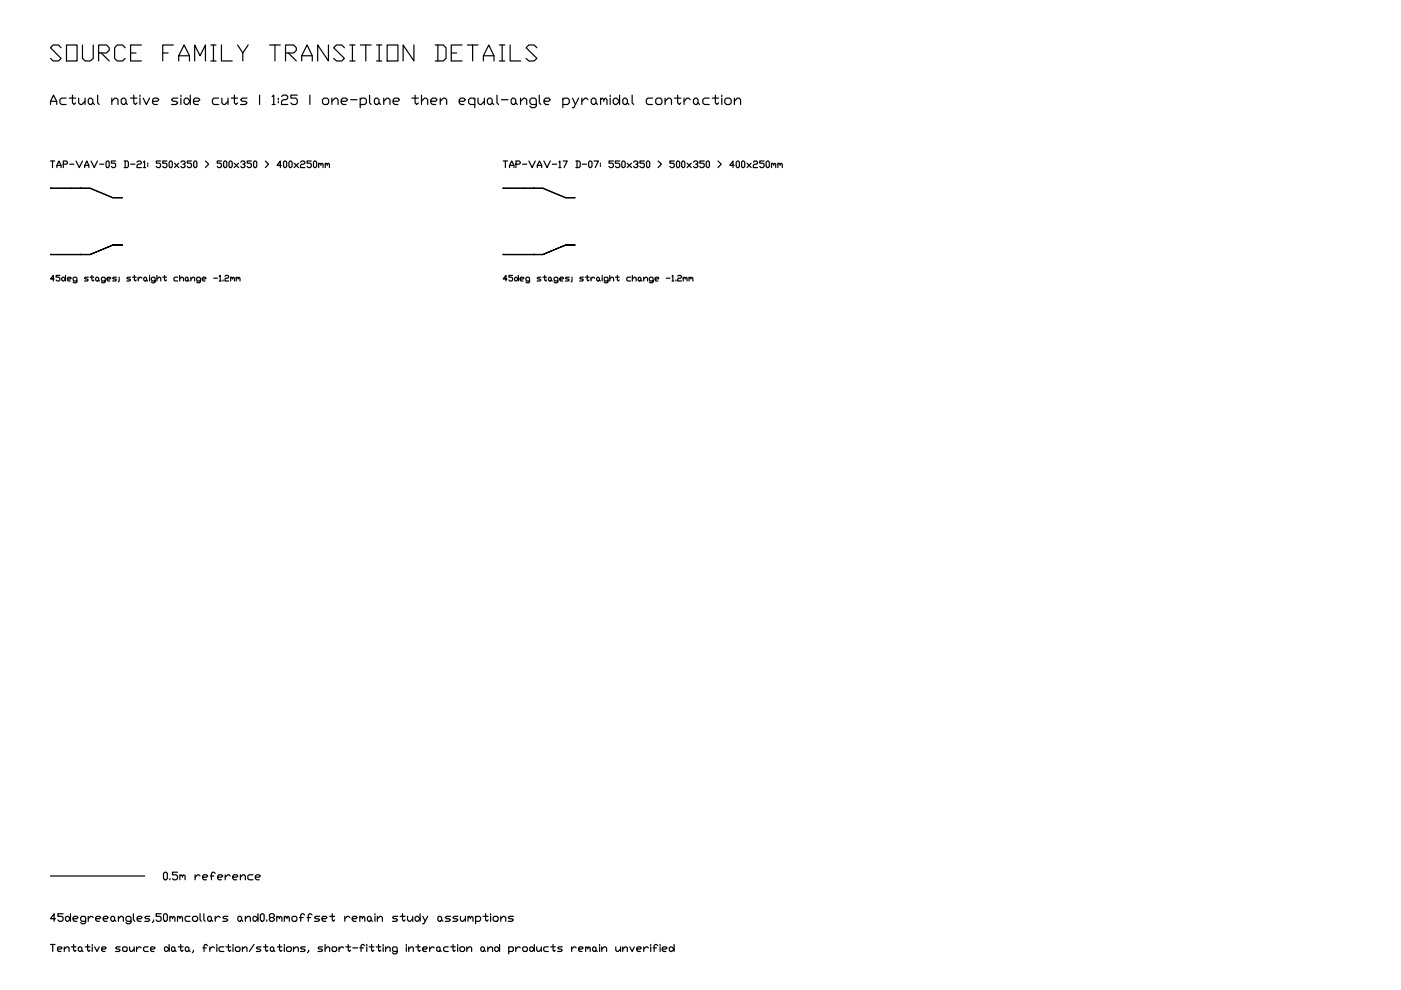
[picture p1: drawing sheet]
<svg xmlns="http://www.w3.org/2000/svg" width="297mm" height="210mm" viewBox="0 0 297 210" stroke-linecap="round" stroke-linejoin="round" font-family="sans-serif">
<defs><g id="words">
<text font-size="6.6" x="9.5" y="14.1">SOURCE FAMILY TRANSITION DETAILS</text>
<text font-size="4.4" x="33.5" y="187.7">0.5m reference</text>
</g></defs>
<!-- layer: BSA_DETAIL_CUT -->
<g fill="none" stroke="#000" stroke-width=".25">
<path d="M10.7 39.9h.1M10.7 39.9h6.4M17.1 39.9h.1M17.1 39.9h2M19.1 39.9l4.8 2h2.1M106.7 39.9h.1M106.7 39.9h6.4M113.1 39.9h.1M113.1 39.9h2M115.1 39.9l4.8 2h2M10.7 53.9h.1M10.7 53.9l6.4 .1"/>
<path d="M10.7 53.9h6.4M17.1 53.9h.1M17.1 53.9h2l4.8-1.9-4.8 2h-2M17.1 53.9v.1M23.9 52h2.1zM26 52h.1M26 41.9h.1M106.7 53.9h.1M106.7 53.9l6.4 .1M106.7 53.9h6.4M113.1 53.9h.1M113.1 53.9h2l4.8-1.9-4.8 2h-2"/>
<path d="M113.1 53.9v.1M119.9 52h2zM121.9 52h.1M121.9 41.9h.1"/>
</g>
<!-- layer: BSA_DETAIL_NOTES -->
<g fill="none" stroke="#000" stroke-width=".25">
<path d="M10.7 22.2v-.7l.6-1.3 .7 1.3v.7M10.7 34.1h.9M10.7 21.5h1.3M11.1 34.1v1.4M12.1 35.5v-.4l.4-1 .5 1v.4M12.1 35.1h.9M13.4 34.8h.7l.2-.4-.2-.3h-.7v1.4M14 20.8h-1l-.3 .3v.7l.3 .4h1M14.7 20.8h1.3M14.8 34.8h.9M15.4 20.2v1.6l.3 .4 .3-.4M16.1 34.1l.7 1.4 .7-1.4"/>
<path d="M16.7 20.8v1l.3 .4h.4l.6-.7M17.9 35.5v-.4l.5-1 .4 1v.4M17.9 35.1h.9M18 20.8v1.4M19 20.8h.3l.4 .3v.7l-.4 .4h-.3l-.3-.4v-.7zM19.3 34.1l.7 1.4 .7-1.4M19.7 21.8l.3 .4M20.7 20.2v1.6l.3 .4M21.1 34.8h.9M22.7 34.1h.2l.3 .3v.9l-.3 .2h-.2l-.2-.2v-.9zM23.7 21.5l.6-.7h.4l.3 .3v1.1M23.7 20.8v1.4"/>
<path d="M24.5 34.1h-.9v.5h.7l.2 .2v.5l-.2 .2h-.5l-.2-.2M25.7 21.1l.3-.3h.4l.3 .3v.7l-.3 .4h-.4l-.3-.4zM26.3 34.1h.7l.2 .3v.9l-.2 .2h-.7M26.5 34.1v1.4M26.7 21.8l.3 .4M27.7 34.8h.9M27.7 20.8h1.3M28.4 20.2v1.6l.3 .4 .3-.4M29 34.4l.3-.3h.4l.3 .3v.2l-.3 .2h-.4l-.3 .3v.4h1M29.7 20.2v.3M29.7 20.8v1.4M30.4 20.8l.6 1.4 .7-1.4"/>
<path d="M30.4 34.4l.2-.3v1.4M30.4 35.5h.5M31.3 34.6v.2M31.3 35.1v.2M32.3 21.5h1.1l.3-.4-.3-.3h-.7l-.4 .3v.7l.4 .4h.7M34 34.1h-.9v.5h.7l.2 .2v.5l-.2 .2h-.4l-.3-.2M35.4 34.1h-.9v.5h.7l.2 .2v.5l-.2 .2h-.5l-.2-.2M36.1 34.1h.2l.2 .3v.9l-.2 .2h-.2l-.2-.2v-.9zM37 34.6l.9 .9M37.7 20.8h-1l-.3 .3 .3 .4h.6l.4 .3-.4 .4h-.9M37.9 34.6l-.9 .9M38.4 34.4l.2-.3h.4l.2 .5-.4 .2"/>
<path d="M38.4 20.2v.3M38.4 20.8v1.4M39 34.8l.2 .3-.2 .4h-.4l-.2-.2M39 21.1l.4-.3h.3l.6 .7-.6 .7h-.3l-.4-.4zM40.3 20.2v2M40.6 34.1h-.9v.5h.7l.2 .2v.5l-.2 .2h-.5l-.2-.2M41 21.5h1l.4-.4-.4-.3h-.6l-.4 .3v.7l.4 .4h.6M41.3 34.1h.2l.2 .3v.9l-.2 .2h-.2l-.2-.2v-.9zM43.6 34.1l.6 .7-.6 .7M46.4 20.8h-1.1l-.3 .3v.7l.3 .4h1.1M46.9 34.1h-.8v.5h.6l.2 .2v.5l-.2 .2h-.4l-.2-.2M47 20.8v1l.4 .4h.3l.6-.7"/>
<path d="M47.6 34.1h.3l.2 .3v.9l-.2 .2h-.3l-.2-.2v-.9zM48.3 20.8v1.4M48.8 34.1l.4 .3v.9l-.2 .2h-.2l-.2-.2v-.9zM49 20.8h1.4M49.7 34.6l.9 .9M49.7 20.2v1.6l.3 .4 .4-.4M50.6 34.6l-.9 .9M51.1 34.4l.2-.3h.4l.2 .5-.4 .2M51.7 34.8l.2 .3-.2 .4h-.4l-.2-.2M52.4 20.8h-1l-.4 .3 .4 .4h.6l.4 .3-.4 .4h-1M53.3 34.1h-.9v.5h.7l.2 .2v.5l-.2 .2h-.5l-.2-.2M54 34.1h.2l.2 .3v.9l-.2 .2h-.2l-.2-.2v-.9z"/>
<path d="M55 20.2v2M56.3 34.1l.6 .7-.6 .7M57.7 20.5l.3-.3v2M57.7 22.2h.6M59 20.8v.3M59 21.5v.3M59.6 35.1h-.8l.6-1v1.4M59.7 20.5l.3-.3h.7l.3 .3v.3l-.3 .3h-.7l-.3 .4v.7h1.3M60.3 34.1l.5 .3v.9l-.3 .2h-.2l-.2-.2v-.9zM61.5 34.1l.4 .3v.9l-.2 .2h-.2l-.2-.2v-.9zM62.4 34.6l.9 .9M63 20.2h-1.3v.6h1l.3 .3v.7l-.3 .4h-.7l-.3-.4"/>
<path d="M63.3 34.6l-.9 .9M63.7 34.4l.3-.3h.4l.2 .3v.2l-.2 .2h-.4l-.3 .3v.4h.9M65.7 20.2v2M66 34.1h-.9v.5h.7l.2 .2v.5l-.2 .2h-.5l-.2-.2M66.7 34.1l.4 .3v.9l-.2 .2h-.2l-.2-.2v-.9zM67.6 34.8l.2-.2 .2 .5M67.6 34.6v.9M68 34.8l.2-.2 .3 .2v.7M68.4 21.1l.3-.3h.6l.4 .3v.7l-.4 .4h-.6l-.3-.4zM69 34.8l.2-.2 .2 .5M69 34.6v.9M69.4 34.8l.2-.2 .2 .2v.7"/>
<path d="M70.4 21.5l.6-.7h.4l.3 .3v1.1M70.4 20.8v1.4M72.3 21.5h1.1l.3-.4-.3-.3h-.7l-.4 .3v.7l.4 .4h.7M74.3 21.1h1.4M76.4 21.1l.3-.3h.6l.4 .3v.7l-.4 .4h-.9M76.4 20.8v2M78.4 20.2v1.6l.3 .4M79.7 20.8h.3l.3 .3v.7l-.3 .4h-.3l-.3-.4v-.7zM80.3 21.8l.4 .4M81.4 21.5l.6-.7h.3l.4 .3v1.1M81.4 20.8v1.4M83.4 21.5h1l.3-.4-.3-.3h-.7l-.3 .3v.7l.3 .4h.7"/>
<path d="M87.3 20.8h1.4M88 20.2v1.6l.3 .4 .4-.4M89.4 21.5l.6-.7h.3l.4 .3v1.1M89.4 20.2v2M91.4 21.5h1l.3-.4-.3-.3h-.7l-.3 .3v.7l.3 .4h.7M93.3 21.5l.7-.7h.4l.3 .3v1.1M93.3 20.8v1.4M97.4 21.5h.9l.4-.4-.4-.3h-.6l-.3 .3v.7l.3 .4h.6M100.7 21.1l-.3-.3h-.7l-.3 .3v.7l.3 .4h1M100.7 20.8v2M101.3 20.8v1l.4 .4h.3l.7-.7M102.7 20.8v1.4"/>
<path d="M103.3 21.1l.4-.3h.3l.4 .3v.7l-.4 .4h-.3l-.4-.4zM104.4 21.8l.3 .4M105.4 20.2v1.6l.3 .4M106.3 21.1h1.4M106.7 34.1h.9M107.1 34.1v1.4M108 35.5v-.4l.5-1 .5 1v.4M108 35.1h1M108.7 20.8h.3l.3 .3v.7l-.3 .4h-.3l-.3-.4v-.7zM109.3 21.8l.4 .4M109.4 34.8h.7l.2-.2v-.2l-.2-.3h-.7v1.4M110.4 21.5l.6-.7h.3l.4 .3v1.1"/>
<path d="M110.4 20.8v1.4M110.8 34.8h.9M112.1 34.1l.7 1.4 .7-1.4M113.7 22.2h-1l-.3-.4v-.7l.3-.3h.7l.3 .3v1.4l-.3 .3h-.7l-.3-.3M113.9 35.5v-.4l.5-1 .5 1v.4M113.9 35.1h1M114.3 20.2v1.6l.4 .4M115.3 34.1l.7 1.4 .7-1.4M115.4 21.5h.9l.4-.4-.4-.3h-.6l-.3 .3v.7l.3 .4h.6M117.1 34.8h.9M118.5 34.4l.2-.3v1.4M118.5 35.5h.4"/>
<path d="M119.3 21.1l.4-.3h.7l.3 .3v.7l-.3 .4h-1.1M119.3 20.8v2M119.4 34.1h.9l-.7 1.4M121.4 20.8l.6 1.4M122.1 34.1h.7l.2 .3v.9l-.2 .2h-.7M122.3 34.1v1.4M122.7 20.8l-1 2h-.3M123.4 20.8v1.4M123.4 34.8h1M124.7 21.1l-.4-.3h-.3l-.6 .7M125.1 34.1l.4 .3v.9l-.2 .2-.5-.2v-.9zM125.3 21.1l.4-.3h.3l.4 .3v.7l-.4 .4h-.3l-.4-.4z"/>
<path d="M125.9 34.1h1l-.7 1.4M126.4 21.8l.3 .4M127.3 34.6v.2M127.3 35.1v.2M127.3 21.1l.4-.3 .3 .3v.4M127.3 20.8v1.4M128 21.1l.4-.3 .3 .3v1.1M129.4 20.2v.3M129.4 20.8v1.4M130 21.1l.3-.3h.4l.7 .7-.7 .7h-.4l-.3-.4zM130 34.1h-.9v.5h.7l.2 .2v.5l-.2 .2h-.4l-.3-.2M131.4 20.2v2"/>
<path d="M131.4 34.1h-.9v.5h.6l.3 .2v.5l-.3 .2h-.4l-.2-.2M131.8 34.4l.3-.3 .4 .3v.9l-.2 .2-.5-.2zM132.3 20.8h.4l.3 .3v.7l-.3 .4h-.4l-.3-.4v-.7zM133 34.6l.9 .9M133 21.8l.3 .4M133.9 34.6l-.9 .9M134 20.2v1.6l.4 .4M134.3 34.4l.3-.3h.4l.3 .5-.5 .2M135 34.8l.3 .3-.3 .4h-.4l-.3-.2M136.6 34.1h-.9v.5h.7l.2 .2v.5l-.2 .2h-.5l-.2-.2M137.3 34.1l.5 .3v.9l-.3 .2h-.2l-.2-.2v-.9zM138.3 20.8h-.9l-.4 .3v.7l.4 .4h.9"/>
<path d="M139 21.1l.4-.3h.6l.3 .3v.7l-.3 .4h-.6l-.4-.4zM139.5 34.1l.8 .7-.8 .7M141 21.5l.7-.7h.3l.4 .3v1.1M141 20.8v1.4M143 34.1h-1v.5h.7l.3 .2v.5l-.3 .2h-.4l-.3-.2M143 20.8h1.4M143.6 34.1l.5 .3v.9l-.3 .2h-.2l-.2-.2v-.9zM143.7 20.2v1.6l.3 .4 .4-.4M144.5 34.4l.3-.3h.2l.2 .3v.9l-.2 .2-.5-.2zM145 20.8v1.4M145.7 34.6l.9 .9M146.3 21.1l-.3-.3h-.3l-.7 .7"/>
<path d="M146.6 34.6l-.9 .9M147 34.4l.3-.3h.4l.3 .5-.5 .2M147 21.1l.4-.3h.3l.3 .3v.7l-.3 .4h-.3l-.4-.4zM147.7 34.8l.3 .3-.3 .4h-.4l-.3-.2M148 21.8l.3 .4M149.3 34.1h-.9v.5h.7l.2 .2v.5l-.2 .2h-.5l-.2-.2M149.7 34.4l.3-.3h.2l.2 .3v.9l-.2 .2-.5-.2zM150.4 20.8h-1l-.4 .3v.7l.4 .4h1M151 20.8h1.4M151.7 20.2v1.6l.3 .4 .4-.4M152.2 34.1l.7 .7-.7 .7M153 20.2v.3"/>
<path d="M153 20.8v1.4M153.7 21.1l.3-.3h.7l.3 .3v.7l-.3 .4h-.7l-.3-.4zM155.7 35.1h-1l.7-1v1.4M155.7 21.5l.6-.7h.4l.3 .3v1.1M155.7 20.8v1.4M156.1 34.4l.2-.3h.2l.3 .3v.9l-.3 .2-.4-.2zM157.4 34.1h.3l.2 .3v.9l-.2 .2h-.3l-.2-.2v-.9zM158.4 34.6l.9 .9M159.3 34.6l-.9 .9M159.7 34.4l.2-.3h.5l.2 .3-.2 .4h-.5l-.2 .3v.4h.9M162 34.1h-.9v.5h.7l.2 .2v.5l-.2 .2h-.5l-.2-.2M162.4 34.4l.3-.3h.2l.2 .3v.9l-.2 .2-.5-.2z"/>
<path d="M163.6 34.8l.2-.2 .2 .2v.3M163.6 34.6v.9M164 34.8l.3-.2 .2 .2v.7M164.9 34.8l.2-.2 .3 .2v.3M164.9 34.6v.9M165.4 34.8l.2-.2 .3 .2v.7M11.5 59.2h-.8l.6-.8v1.2M12.7 58.4h-.8v.4h.6l.2 .2v.4l-.2 .2h-.4l-.2-.2M13.3 58.8h.2l.4 .4-.4 .4-.4-.2v-.4zM13.9 58.4v1.2M14.3 59.2h.6l.2-.2-.2-.2h-.4l-.2 .2 .2 .6h.4M16.3 59.6h-.6l-.2-.2v-.4l.2-.2h.4l.2 .2v.8l-.2 .2-.6-.2"/>
<path d="M18.7 58.8h-.6l-.2 .2 .2 .2h.4l.2 .2-.2 .2h-.6M19.1 58.8h.8M19.5 58.4v1l.2 .2 .2-.2M20.5 58.8l.4 .2v.4l-.2 .2-.4-.2v-.4zM20.9 59.4l.2 .2M22.3 59.6h-.6l-.2-.2 .2-.6h.4l.2 .2v.8l-.2 .2h-.4l-.2-.2M22.7 59.2h.6l.2-.2-.2-.2h-.4l-.2 .2v.4l.2 .2h.4M24.7 58.8h-.6l-.2 .2 .2 .2h.4l.2 .2-.2 .2h-.6M25.3 59.2v.4l-.2 .2M25.3 58.8v.2M27.7 58.8h-.6l-.2 .2 .8 .4-.2 .2h-.6M28.1 58.8h.8"/>
<path d="M28.5 58.4v1l.2 .2 .2-.2M29.3 58.8v.8M30.1 59l-.4-.2-.4 .4M30.7 58.8l.4 .2-.2 .6-.4-.2v-.4zM31.1 59.4l.2 .2M31.7 58.4v.2M31.7 58.8v.8M32.9 59.6h-.6l-.2-.2v-.4l.2-.2h.4l.2 .2v.8l-.2 .2-.6-.2M33.3 59.2l.4-.4h.2l.2 .2v.6M33.3 58.4v1.2M34.5 58.8h.8M34.9 58.4v1l.2 .2 .2-.2"/>
<path d="M37.7 58.8h-.6l-.2 .2v.4l.2 .2h.6M38.1 59.2l.4-.4h.2l.2 .2v.6M38.1 58.4v1.2M39.5 58.8l.4 .2-.2 .6-.4-.2v-.4zM39.9 59.4l.2 .2M40.5 59.2l.4-.4h.2l.2 .2v.6M40.5 58.8v.8M42.5 59.6h-.6l-.2-.2v-.4l.2-.2h.4l.2 .2v.8l-.2 .2-.6-.2M42.9 59.2h.6l.2-.2-.2-.2h-.4l-.2 .2v.4l.2 .2h.4M45.3 59h.8M46.5 58.6l.2-.2v1.2M46.5 59.6h.4"/>
<path d="M47.3 59.4v.2M47.7 58.6l.2-.2h.4l.2 .2-.2 .4h-.4l-.2 .2v.4h.8M48.9 59l.2-.2 .2 .4M48.9 58.8v.8M49.3 59l.2-.2 .2 .2v.6M50.1 59l.2-.2 .2 .4M50.1 58.8v.8M50.5 59l.2-.2 .2 .2v.6M107.5 59.2h-.8l.6-.8v1.2M108.7 58.4h-.8v.4h.6l.2 .2-.2 .6h-.4l-.2-.2M109.3 58.8l.6 .4-.4 .4-.4-.2v-.4zM109.9 58.4v1.2"/>
<path d="M110.3 59.2h.6l.2-.2-.2-.2h-.4l-.2 .2v.4l.2 .2h.4M112.3 59.6h-.6l-.2-.2 .2-.6h.4l.2 .2v.8l-.2 .2h-.4l-.2-.2M114.7 58.8h-.6l-.2 .2 .8 .4-.2 .2h-.6M115.1 58.8h.8M115.5 58.4v1l.2 .2 .2-.2M116.3 59l.4-.2 .2 .2v.4l-.4 .2-.2-.2zM116.9 59.4l.2 .2M118.3 59.6h-.6l-.2-.2v-.4l.2-.2h.4l.2 .2v.8l-.2 .2-.6-.2M118.7 59.2h.6l.2-.2-.2-.2h-.4l-.2 .2 .2 .6h.4M120.7 58.8h-.6l-.2 .2 .8 .4-.2 .2h-.6M121.3 59.2v.4l-.2 .2M121.3 58.8v.2"/>
<path d="M123.7 58.8h-.6l-.2 .2 .8 .4-.2 .2h-.6M124.1 58.8h.8M124.5 58.4v1l.2 .2 .2-.2M125.3 58.8v.8M126.1 59l-.4-.2-.4 .4M126.5 59l.4-.2 .2 .2v.4l-.4 .2-.2-.2zM127.1 59.4l.2 .2M127.7 58.4v.2M127.7 58.8v.8M128.9 59.6h-.6l-.2-.2 .2-.6h.4l.2 .2v.8l-.2 .2h-.4l-.2-.2M129.3 59.2l.4-.4h.2l.2 .2v.6M129.3 58.4v1.2"/>
<path d="M130.5 58.8h.8M130.9 58.4v1l.2 .2 .2-.2M133.7 58.8h-.6l-.2 .2v.4l.2 .2h.6M134.1 59.2l.4-.4h.2l.2 .2v.6M134.1 58.4v1.2M135.5 58.8l.4 .2v.4l-.2 .2-.4-.2zM135.9 59.4l.2 .2M136.5 59.2l.4-.4h.2l.2 .2v.6M136.5 58.8v.8M138.5 59.6h-.6l-.2-.2v-.4l.2-.2h.4l.2 .2v.8l-.2 .2h-.4l-.2-.2M138.9 59.2h.6l.2-.2-.2-.2h-.4l-.2 .2 .2 .6h.4M141.3 59h.8"/>
<path d="M142.5 58.6l.2-.2v1.2M142.5 59.6h.4M143.3 59.4v.2M143.7 58.6l.2-.2 .6 .2-.2 .4-.6 .2v.4h.8M144.9 59l.2-.2 .2 .4M144.9 58.8v.8M145.3 59l.2-.2 .2 .2v.6M146.1 59l.2-.2 .2 .4M146.1 58.8v.8M146.5 59l.2-.2 .2 .2v.6M11.8 194.8h-1.1l.8-1.1v1.6M13.4 193.7h-1.1v.6h.8l.3 .2v.5l-.3 .3h-.5l-.3-.3"/>
<path d="M13.9 194.5l.2-.2h.3l.5 .5-.5 .5h-.3l-.2-.3zM14.9 193.7v1.6M15.5 194.8h.8l.3-.3-.3-.2h-.6l-.2 .2v.5l.2 .3h.6M18.2 195.3h-.8l-.3-.3v-.5l.3-.2h.5l.3 .2v1.1l-.3 .2h-.5l-.3-.2M18.7 194.3v1M19.8 194.5l-.3-.2h-.3l-.5 .5M20.3 194.8h.8l.3-.3-.3-.2h-.5l-.3 .2v.5l.3 .3h.5M21.9 194.8h.8l.2-.3-.2-.2h-.6l-.2 .2v.5l.2 .3h.6M23.5 194.5l.2-.2h.3l.3 .2v.5l-.3 .3h-.3l-.2-.3zM24.3 195l.3 .3M25.1 194.8l.5-.5h.3l.3 .2v.8M25.1 194.3v1"/>
<path d="M27.8 195.3h-.8l-.3-.3v-.5l.3-.2h.5l.3 .2v1.1l-.3 .2h-.5l-.3-.2M28.3 193.7v1.3l.3 .3M29.1 194.8h.8l.2-.3-.2-.2h-.6l-.2 .2v.5l.2 .3h.6M31.7 194.3h-.8l-.2 .2 .2 .3h.6l.2 .2-.2 .3h-.8M32.6 195v.3l-.3 .3M34.2 193.7h-1.1v.6h.8l.3 .2v.5l-.3 .3h-.5l-.3-.3M34.7 194l.3-.3h.2l.3 .3v1l-.3 .3h-.2l-.3-.3zM36 194.5l.3-.2 .3 .2v.3M36 194.3v1M36.6 194.5l.2-.2 .3 .2v.8M37.6 194.5l.3-.2 .2 .2v.3M37.6 194.3v1"/>
<path d="M38.1 194.5l.3-.2 .3 .2v.8M40.3 194.3h-.8l-.3 .2v.5l.3 .3h.8M40.8 194.5l.3-.2h.5l.3 .2v.5l-.3 .3h-.5l-.3-.3zM42.4 193.7v1.3l.3 .3M43.2 193.7v1.3l.3 .3M44 194.5l.3-.2h.3l.2 .2v.5l-.2 .3h-.3l-.3-.3zM44.8 195l.3 .3M45.6 194.3v1M46.7 194.5l-.3-.2h-.3l-.5 .5M48.3 194.3h-.8l-.3 .2 .3 .3h.5l.3 .2-.3 .3h-.8M50.4 194.5l.3-.2h.3l.2 .2v.5l-.2 .3h-.3l-.3-.3zM51.2 195l.3 .3"/>
<path d="M52 194.8l.5-.5h.3l.3 .2v.8M52 194.3v1M53.6 194.5l.3-.2h.2l.6 .5-.6 .5h-.2l-.3-.3zM54.7 193.7v1.6M55.2 194l.3-.3h.3l.2 .3v1l-.2 .3h-.3l-.3-.3zM56.6 195v.3M57.4 194.5l-.3-.2v-.3l.3-.3h.5l.3 .3v.3l-.3 .2h-.5l-.3 .3v.2l.3 .3h.5l.3-.3v-.2l-.3-.3M58.7 194.5l.3-.2 .2 .2v.3M58.7 194.3v1M59.2 194.5l.3-.2 .3 .2v.8M60.3 194.5l.2-.2 .3 .2v.3M60.3 194.3v1"/>
<path d="M60.8 194.5l.3-.2 .2 .2v.8M61.9 194.5l.2-.2h.6l.2 .2v.5l-.2 .3h-.6l-.2-.3zM63.5 194.5h.8M64.6 194l-.3-.3h-.3l-.2 .3v1.3M65.1 194.5h.8M66.2 194l-.3-.3h-.3l-.2 .3v1.3M67.8 194.3h-.8l-.3 .2 .3 .3h.5l.3 .2-.3 .3h-.8M68.3 194.8h.8l.2-.3-.2-.2h-.6l-.2 .2v.5l.2 .3h.6M69.9 194.3h1.1M70.4 193.7v1.3l.3 .3 .3-.3M73.1 194.3v1M74.2 194.5l-.3-.2h-.3l-.5 .5"/>
<path d="M74.7 194.8h.8l.2-.3-.2-.2h-.5l-.3 .2v.5l.3 .3h.5M76.3 194.5l.2-.2 .3 .2v.3M76.3 194.3v1M76.8 194.5l.3-.2 .2 .2v.8M77.9 194.5l.2-.2h.3l.3 .2v.5l-.3 .3h-.3l-.2-.3zM78.7 195l.3 .3M79.5 193.7v.3M79.5 194.3v1M80 194.8l.6-.5h.2l.3 .2v.8M80 194.3v1M84.3 194.3h-.8l-.3 .2 .3 .3h.5l.3 .2-.3 .3h-.8M84.8 194.3h1.1"/>
<path d="M85.3 193.7v1.3l.3 .3 .3-.3M86.4 194.3v.7l.3 .3h.3l.5-.5M87.5 194.3v1M88 194.5l.3-.2h.3l.5 .5-.5 .5h-.3l-.3-.3zM89.1 193.7v1.6M89.6 194.3l.6 1M90.7 194.3l-.8 1.5h-.3M92.8 194.5l.3-.2h.2l.3 .2v.5l-.3 .3h-.2l-.3-.3zM93.6 195l.3 .3M95.5 194.3h-.8l-.3 .2 .3 .3h.5l.3 .2-.3 .3h-.8M97.1 194.3h-.8l-.3 .2 .3 .3h.5l.3 .2-.3 .3h-.8M97.6 194.3v.7l.3 .3h.3l.5-.5"/>
<path d="M98.7 194.3v1M99.2 194.5l.3-.2 .2 .2v.3M99.2 194.3v1M99.7 194.5l.3-.2 .3 .2v.8M100.8 194.5l.3-.2h.5l.3 .2v.5l-.3 .3h-.8M100.8 194.3v1.5M102.4 194.3h1.1M103 193.7v1.3l.2 .3 .3-.3M104 193.7v.3M104 194.3v1M104.6 194.5l.2-.2h.6l.2 .2v.5l-.2 .3h-.6l-.2-.3zM106.2 194.8l.5-.5h.2l.3 .2v.8"/>
<path d="M106.2 194.3v1M108.8 194.3h-.8l-.3 .2 .3 .3h.5l.3 .2-.3 .3h-.8M10.7 200.3h1M11.2 200.3v1.4M12.2 201.2h.7l.3-.2-.3-.2h-.5l-.2 .2v.5l.2 .2h.5M13.6 201.2l.5-.4h.3l.2 .2v.7M13.6 200.8v.9M15.1 200.8h1M15.6 200.3v1.2l.3 .2 .2-.2M16.6 201l.2-.2 .6 .2v.5l-.3 .2h-.3l-.2-.2zM17.4 201.5l.2 .2M18.1 200.8h1"/>
<path d="M18.6 200.3v1.2l.2 .2 .3-.2M19.6 200.3v.2M19.6 200.8v.9M20.1 200.8l.5 .9 .4-.9M21.5 201.2h.8l.2-.2-.2-.2h-.5l-.3 .2v.5l.3 .2h.5M25.5 200.8h-.7l-.3 .2 .3 .2h.4l.3 .3-.3 .2h-.7M26 201l.2-.2h.5l.3 .2v.5l-.3 .2h-.5l-.2-.2zM27.5 200.8v.7l.2 .2h.2l.5-.5M28.4 200.8v.9M29 200.8v.9M29.9 201l-.5-.2-.4 .4M31.4 200.8h-.7l-.3 .2v.5l.3 .2h.7"/>
<path d="M31.9 201.2h.7l.3-.2-.3-.2h-.5l-.2 .2v.5l.2 .2h.5M35.1 200.8h.2l.6 .4-.6 .5h-.2l-.2-.2v-.5zM35.9 200.3v1.4M36.6 200.8l.5 .2v.5l-.3 .2h-.2l-.2-.2v-.5zM37.1 201.5l.2 .2M37.8 200.8h1M38.3 200.3v1.2l.3 .2 .2-.2M39.3 201l.2-.2 .5 .2v.5l-.2 .2h-.3l-.2-.2zM40 201.5l.3 .2M41 201.5v.2l-.2 .3M43 201h.7M44 200.5l-.3-.2h-.2l-.2 .2v1.2"/>
<path d="M44.5 200.8v.9M45.5 201l-.5-.2-.5 .4M46 200.3v.2M46 200.8v.9M47.5 200.8h-.8l-.3 .2v.5l.3 .2h.8M47.9 200.8h1M48.4 200.3v1.2l.3 .2 .2-.2M49.4 200.3v.2M49.4 200.8v.9M49.9 201l.3-.2h.4l.3 .2v.5l-.3 .2h-.4l-.3-.2zM51.4 201.2l.5-.4h.2l.3 .2v.7M51.4 200.8v.9"/>
<path d="M53.8 200.3l-.9 1.4M55.3 200.8h-.7l-.2 .2 .2 .2h.5l.2 .3-.2 .2h-.7M55.8 200.8h1M56.3 200.3v1.2l.3 .2 .2-.2M57.3 201l.3-.2 .4 .2v.5l-.2 .2-.5-.2zM58 201.5l.3 .2M58.8 200.8h1M59.3 200.3v1.2l.2 .2 .3-.2M60.3 200.3v.2M60.3 200.8v.9M60.7 201l.3-.2h.5l.3 .2v.5l-.3 .2h-.5l-.3-.2zM62.2 201.2l.5-.4h.3l.2 .2v.7"/>
<path d="M62.2 200.8v.9M64.7 200.8h-.7l-.3 .2 .3 .2h.5l.2 .3-.2 .2h-.8M65.4 201.5v.2l-.2 .3M68.4 200.8h-.8l-.2 .2 .2 .2h.6l.2 .3-.2 .2h-.8M68.9 201.2l.5-.4h.2l.3 .2v.7M68.9 200.3v1.4M70.6 200.8h.5l.3 .2v.5l-.3 .2h-.5l-.2-.2v-.5zM71.9 200.8v.9M72.9 201l-.6-.2-.4 .4M73.3 200.8h1M73.8 200.3v1.2l.3 .2 .2-.2M74.8 201h1"/>
<path d="M76.3 201h.7M77.3 200.5l-.3-.2h-.2l-.3 .2v1.2M77.8 200.3v.2M77.8 200.8v.9M78.3 200.8h.9M78.8 200.3v1.2l.2 .2 .2-.2M79.8 200.8h.9M80.3 200.3v1.2l.2 .2 .2-.2M81.2 200.3v.2M81.2 200.8v.9M81.7 201.2l.5-.4h.3l.2 .2v.7M81.7 200.8v.9"/>
<path d="M84.2 201.7h-.8l-.2-.2v-.5l.2-.2h.5l.3 .2v1l-.3 .2h-.5l-.2-.2M86.1 200.3v.2M86.1 200.8v.9M86.7 201.2l.5-.4h.2l.2 .2v.7M86.7 200.8v.9M88.1 200.8h1M88.6 200.3v1.2l.3 .2 .2-.2M89.6 201.2h.8l.2-.2-.2-.2h-.5l-.3 .2v.5l.3 .2h.5M91.1 200.8v.9M92.1 201l-.5-.2-.5 .4M92.6 201l.2-.2 .5 .2v.5l-.2 .2h-.3l-.2-.2zM93.3 201.5l.3 .2"/>
<path d="M95 200.8h-.7l-.2 .2v.5l.2 .2h.7M95.5 200.8h1M96.1 200.3v1.2l.2 .2 .2-.2M97 200.3v.2M97 200.8v.9M97.5 201l.2-.2h.6l.2 .2v.5l-.2 .2h-.6l-.2-.2zM99 201.2l.5-.4h.2l.3 .2v.7M99 200.8v.9M101.9 201l.5-.2 .3 .2v.5l-.3 .2h-.2l-.3-.2zM102.7 201.5l.3 .2M103.4 201.2l.5-.4h.3l.2 .2v.7M103.4 200.8v.9"/>
<path d="M104.9 201l.5-.2 .5 .4-.5 .5h-.2l-.3-.2zM105.9 200.3v1.4M107.9 201l.2-.2h.5l.2 .2v.5l-.2 .2h-.7M107.9 200.8v1.4M109.3 200.8v.9M110.3 201l-.4-.2-.6 .4M110.8 201l.3-.2h.5l.2 .2v.5l-.2 .2h-.5l-.3-.2zM112.3 201l.5-.2 .5 .4-.5 .5h-.2l-.3-.2zM113.3 200.3v1.4M113.8 200.8v.7l.2 .2h.3l.5-.5M114.8 200.8v.9M116.2 200.8h-.7l-.2 .2v.5l.2 .2h.7"/>
<path d="M116.8 200.8h.9M117.3 200.3v1.2l.2 .2 .2-.2M119.2 200.8h-.7l-.3 .2 .3 .2h.5l.2 .3-.2 .2h-.8M121.2 200.8v.9M122.2 201l-.5-.2-.5 .4M122.7 201.2h.7l.3-.2-.3-.2h-.5l-.2 .2v.5l.2 .2h.5M124.2 201l.2-.2 .2 .4M124.2 200.8v.9M124.6 201l.3-.2 .2 .2v.7M125.6 201l.3-.2 .5 .2v.5l-.3 .2-.5-.2zM126.4 201.5l.2 .2M127.1 200.3v.2"/>
<path d="M127.1 200.8v.9M127.6 201.2l.5-.4h.3l.2 .2v.7M127.6 200.8v.9M130.6 200.8v.7l.2 .2h.3l.5-.5M131.6 200.8v.9M132 201.2l.5-.4h.3l.2 .2v.7M132 200.8v.9M133.5 200.8l.5 .9 .5-.9M135 201.2h.8l.2-.2-.2-.2h-.5l-.3 .2v.5l.3 .2h.5M136.5 200.8v.9M137.5 201l-.5-.2-.5 .4M138 200.3v.2"/>
<path d="M138 200.8v.9M138.5 201h.7M139.4 200.5l-.2-.2h-.3l-.2 .2v1.2M140 200.3v.2M140 200.8v.9M140.4 201.2h.8l.2-.2-.2-.2h-.5l-.3 .2v.5l.3 .2h.5M141.9 201l.5-.2 .5 .4-.5 .5h-.2l-.3-.2zM142.9 200.3v1.4"/>
</g>
<!-- layer: BSA_SECTION_REFERENCE -->
<path d="M10.7 185.7h20" fill="none" stroke="#000" stroke-width=".25"/>
<use href="#words"/>
</svg>
